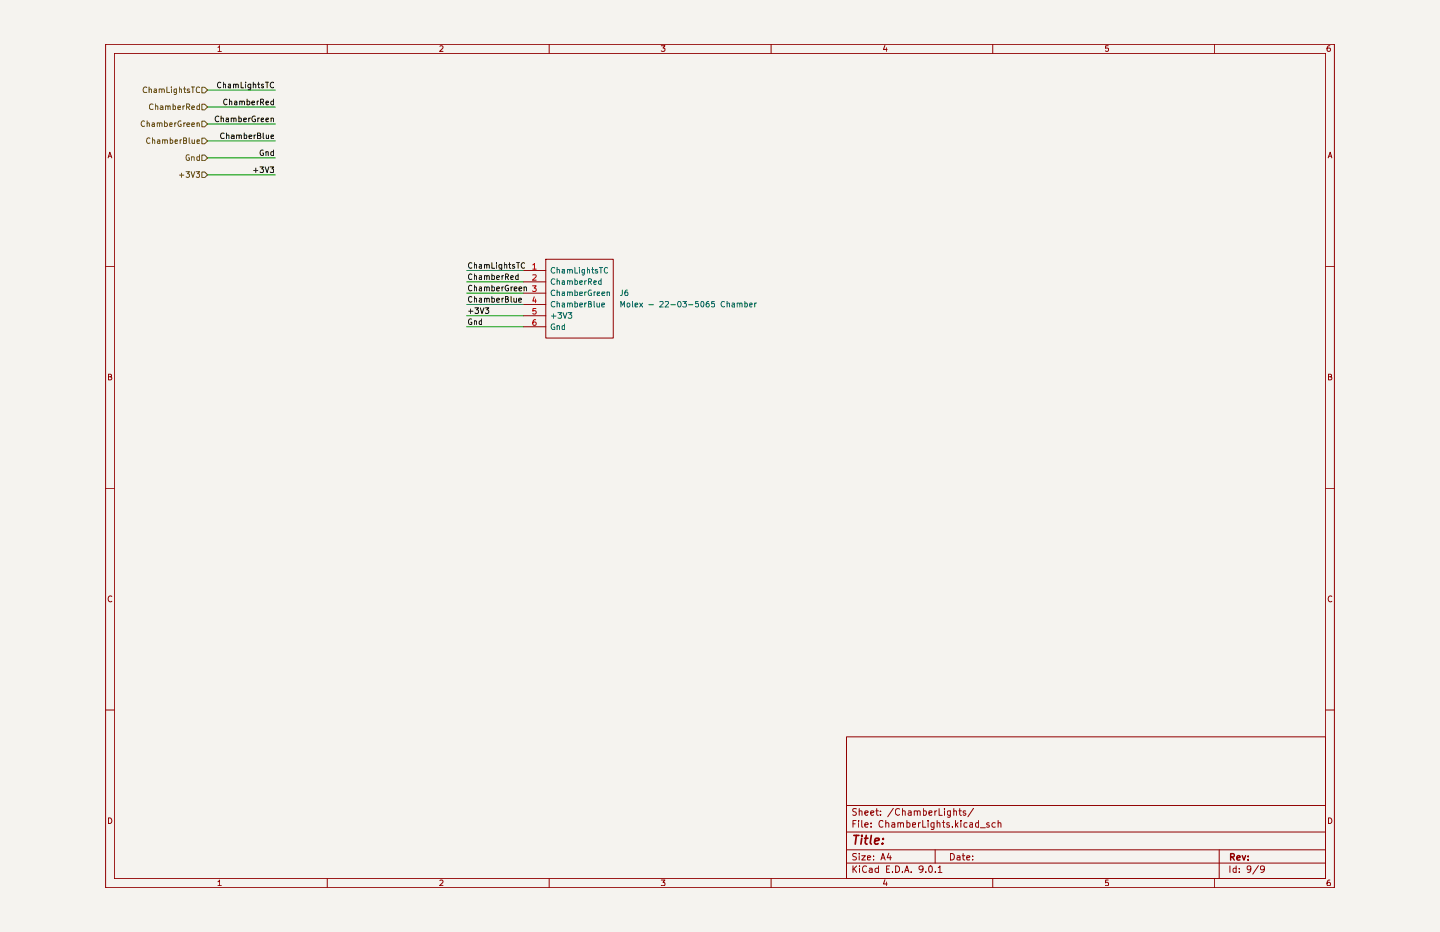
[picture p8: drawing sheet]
<svg xmlns="http://www.w3.org/2000/svg" width="432mm" height="279mm" viewBox="0 0 432 279" stroke-linecap="round" stroke-linejoin="round" font-family="sans-serif">
<path d="M0 -.1h431.8v279.5h-431.8z" fill="#f5f3ef"/>
<g fill="none" stroke="#910000" stroke-width=".3">
<path d="M31.7 13.3h368.4v252.8h-368.4zM34.3 16h363.2v247.4h-363.2zM65.4 14.2l.5-.5v1.7M65.4 15.4h1M98.1 13.3v2.7M131.9 13.9l.6-.2 .3 .5-1 1.2h1M164.7 13.3v2.7M198.3 13.7h1.1l-.6 .7 .5 .1v.7l-.2 .2-.8-.2M231.2 13.3v2.7M265.3 13.6l-.4 1.2h1.1M265.8 14.3v1.1M297.7 13.3v2.7"/>
<path d="M332.3 13.7h-.7l-.1 .8h.8v.7l-.2 .2-.6-.2M364.2 13.3v2.7M398.8 13.7h-.4a1.06 1.06 0 0 0-.1 1.7l.6-.2v-.6l-.3-.2-.7 .2M32.4 47.3l.5-1.7 .6 1.7M32.5 46.8h.9M398.3 47.3l.6-1.7 .5 1.7M398.4 46.8h.9M31.7 79.8h2.6M163.7 77.7h20.2v23.6h-20.2zM397.5 79.8h2.6M156.9 81.1h6.8M156.9 84.5h6.8"/>
<path d="M156.9 87.9h6.8M156.9 91.3h6.8M156.9 94.7h6.8M156.9 98h6.8M32.5 112.9h.8l.1-.5-.3-.2h-.6v1.7h.7l.3-.6-.4-.4M398.4 112.9h.7l.2-.5-.4-.2h-.5v1.7h.6l.4-.6-.5-.4M31.7 146.4h2.6M397.5 146.4h2.6M33.5 178.8a.79 .79 0 0 0-1.1 .7 .79 .79 0 0 0 1.1 .8M399.4 178.8a.79 .79 0 0 0-1.1 .7 .79 .79 0 0 0 1.1 .8M31.7 212.9h2.6M397.5 212.9h2.6"/>
<path d="M253.8 220.9h143.7v42.5h-143.7zM32.5 245.2a.86 .86 0 0 1 1 .8 .86 .86 0 0 1-1 .9zM253.8 258.7h143.7M253.8 254.8h143.7M253.8 249.4h143.7M253.8 241.5h143.7M255.8 259.6v1.9M255.8 247h.7M256.7 246h-.9v2M256.8 255.9l-1 .1v.6l.8 .4 .2 .5-.3 .3-.8-.1M256.8 242.5l-1 .1v.6l.8 .3 .2 .5-.3 .4-.8-.1M256.9 259.6l-1.1 1.1"/>
<path d="M257.5 246v.2M257.5 246.6v1.4M257.6 255.9v.1M257.6 243.2h.8l.1 1.2M257.6 242.4v2M257.6 256.5v1.3M257.7 259.6v.2M258.4 256.5h1.1l-1.1 1.3h1.1M258.4 246v1.7l.3 .3M259.3 247.3l1-.2-.1-.4-.5-.1-.4 .4v.7l.4 .3 .5-.1M259.3 243.8l1-.3-.1-.3-.5-.1-.4 .2v.8l.4 .3 .5-.1M259.8 259.8v-.1a.91 .91 0 0 0-1.2 .9 .91 .91 0 0 0 1.2 .8"/>
<path d="M260.1 257.1l1-.1-.2-.4-.5-.1-.3 .3 .1 .9h.7M261.1 243.8l.9-.3v-.3l-.6-.1-.3 .2 .1 1 .2 .1 .6-.1M261.2 247.8v.2M261.2 246.7v.3M262 257.6v.2M262 256.6v.2M262.6 243.1h.8M262.9 242.4v1.7l.5 .3M263.4 259.6v1.9M264 244.2l.2 .1-.2 .1v-.2v.2M264 243.2h.2l-.2 .1v-.1v.1M264.2 257.8l.6-1.9 .6 1.9"/>
<path d="M264.3 257.2h1M264.8 246.2a.76 .76 0 0 0-1.1-.1 .76 .76 0 0 0-.1 1 .72 .72 0 0 0 .3 .8 .72 .72 0 0 0 .9-.1M265.6 246.8l.8-.1 .1 1.3M265.6 246v2M266.5 255.8l-.5 1.3h1.3M266.8 259.6h-.9v1.9h.9M267 256.5v1.3M267.5 246.7h.7l.1 1.3M267.9 242.3l-1.7 2.6M268.3 247.1l-.7 .1-.2 .3 .2 .5 .7-.1M268.6 259.6a.99 .99 0 0 1 1.2 1 .99 .99 0 0 1-1.2 .9zM269.2 246.8l.8-.1 .1 1.3"/>
<path d="M269.2 246.6v1.4M269.7 242.6a.91 .91 0 0 0-1.1 .1 .91 .91 0 0 0 0 1.2l.6 .5 .5-.2M270.1 247l.3-.4 .4 .1 .1 1.3M270.6 243.2h.8v1.2M270.6 242.4v2M271.9 246.7h.8l.2 .4-.2 .8h-.8M271.9 246v2M272.4 243.2h.7l.1 1.2M273.2 243.5l-.9 .4 .2 .5 .7-.1M273.6 247.3l1-.2-.1-.4-.6-.1-.3 .4 .1 .9h.8M274.2 243.2l.5-.1 .4 .2v1.1M274.2 243.1v1.3"/>
<path d="M275.1 243.3l.2-.2 .5 .1 .1 1.2M275.4 246.6v1.4M276 246.6l-.4 .1-.2 .4M276.7 246v2h.9M276.9 243.2l.6-.1 .3 .3v.6l-.3 .4-.6-.1M276.9 242.4v2M278.3 246v.2M278.3 246.6v1.4M278.6 243.8l.9-.3-.1-.3-.6-.1-.2 .2v1l.2 .1 .6-.1M278.6 259.8l.4-.2a1.08 1.08 0 0 1 .6 1 1.08 1.08 0 0 1-.6 .9l-.4-.1-.1-.6zM280.1 246.6l-.1 1.9-.8 .1M280.1 246.7l-.6-.1-.4 .5 .2 .8h.8"/>
<path d="M280.3 243.1v1.3M280.4 254.8v3.9M280.9 243.1l-.6 .3M281 246.8l.8-.1 .1 1.3M281 246v2M281.6 242.4v2h.9M282.5 246.6h.8M282.9 246v1.7l.4 .3M283.2 242.4v.2M283.2 243.1v1.3M284.6 246.7l-.5-.1-.2 .4 .1 .2 .6 .2v.5h-.7M285 255.9a.99 .99 0 0 1 1.2 .9 .99 .99 0 0 1-1.2 1z"/>
<path d="M285 243.1v1.6l-.4 .3-.5-.1M285 243.2l-.5-.1-.4 .3 .1 .9 .3 .1 .5-.1M285.6 247.8v.2M286 243.2h.8l.1 1.2M286 242.4v2M286.5 246v2M286.8 247.2l.5 .8M287 256.6h.8l.1 1.2M287.3 246.6l-.8 .8M287.5 243.1h.8M287.8 242.4v1.7l.5 .3M287.9 257h-.7l-.3 .4 .3 .4 .7-.1"/>
<path d="M288.1 246v.2l.2-.2h-.2v.2M288.1 246.6v1.4M288.5 256.5h.8M288.8 255.9v1.7l.5 .2M289.6 243.2l-.5-.1-.3 .2 .1 .4 .7 .1v.5l-.2 .1-.6-.1M289.9 257.1l.9-.1-.1-.4-.5-.1-.3 .3 .1 .9h.7M290 246.7l-.6-.1-.3 .5 .1 .8h.8M290.8 246.7h.8l.1 1.3M291.7 257.6v.2M291.7 256.6v.2M291.7 247.1l-.7 .1-.3 .3 .3 .5 .7-.1M291.9 242.3l-1.7 2.6"/>
<path d="M293.5 246.7h-.8l-.2 .4 .2 .8h.8M293.5 246v2M294 248.2h1.5M296.6 246.7l-.4-.1-.4 .4 .8 .4v.5h-.8M298.4 246.7l-.5-.1-.5 .5 .3 .8h.7M299.3 246.8l.8-.1v1.3M299.3 246v2M365.6 254.8v8.6M368.8 259.6v1.9M370.7 259.6v1.9M377.4 259.5l-1.7 2.5M398.4 245.2a.86 .86 0 0 1 1 .8 .86 .86 0 0 1-1 .9z"/>
<path d="M65.4 264.3l.5-.5v1.7M65.4 265.5h1M98.1 263.4v2.7M131.9 264l.6-.2 .3 .5-1 1.2h1M164.7 263.4v2.7M198.3 263.8h1.1l-.6 .7 .5 .2v.7h-1M231.2 263.4v2.7M256 260.4l.9 1.1M257.7 260.3v1.2M260.7 260.3h.8v1.2M261.5 260.7l-.6 .1-.3 .3 .3 .4h.6M263.4 260.3a.72 .72 0 0 0-1 .3v.6a.72 .72 0 0 0 1 .3"/>
<path d="M265.3 263.7l-.4 1.3h1.1M265.8 264.4v1.1M265.9 260.5h.6M267.6 261.4v.1M270.6 261.4v.1M271.3 261.5l.6-1.9 .6 1.9M271.4 260.9h1M273.2 261.4v.1M276.8 260.4l-.2 .3a.72 .72 0 0 1-1-.3v-.5a.67 .67 0 0 1 1.2 0l-.1 1.2-.5 .4h-.4M277.6 261.4v.1M280.5 261.4v.1h-.2l.2-.1v.1M281.3 260.1l.6-.5v1.9"/>
<path d="M281.3 261.5h1.1M297.7 263.4v2.7M332.3 263.8h-.7l-.1 .9 .7-.1 .1 .8h-.8M364.2 263.4v2.7M370.7 260.3h-.6l-.4 .3 .2 .9h.8M371.6 261.4v.1M371.6 260.3v.2M375.1 260.4l-.4 .4-.6-.1-.1-.3 .1-.7 .6-.1 .4 .3a1.44 1.44 0 0 1-.4 1.6h-.6M379.1 260.4a.67 .67 0 0 1-1.1 0l.1-.7a.72 .72 0 0 1 1 .2v.8a.83 .83 0 0 1-1 .8M398.8 263.8l-.5 .1-.3 .3-.1 1.1 .2 .2 .8-.1-.1-.8-.5-.1-.4 .3"/>
</g>
<path d="M369 256.9l1-.1v-.7l-1-.2v2M369.5 256.9l.6 1M370.9 257.2l1-.2-.3-.5h-.4l-.3 .3v.8l.3 .3 .6-.1M372.5 256.5l.5 1.4 .5-1.4M374.3 257.7v.2M374.3 256.7v.1" fill="none" stroke="#910000" stroke-width=".42"/>
<path d="M256 250.4h1.6M256.8 250.4l-.3 2.7M258.4 251.3l-.3 1.8M258.5 250.4l-.2 .1 .2 .2v-.3v.3M259.2 251.3h1.1M259.8 250.4l-.4 2.2 .6 .5M261.3 250.4l-.4 2.2 .4 .5M262.3 252.1l1.3-.2v-.5l-.8-.1-.4 .3-.2 1 .2 .3 .2 .2 .7-.2M264.7 252.8l-.1 .3M264.8 251.4v.2" fill="none" stroke="#910000" stroke-width=".51"/>
<g fill="none" stroke="#0f0f0f" stroke-width=".3">
<path d="M65.6 35a.76 .76 0 0 0-1.1 .6 .76 .76 0 0 0 1.1 .7M66.2 24.8a.74 .74 0 0 0-1 .7 .74 .74 0 0 0 1 .7M66.3 35.6l.7-.1 .1 1M66.3 34.8v1.7M67 25.4l.6-.1v1M67 24.6v1.7M67.8 35.5h.7l.1 1M67.9 39.9v1.7M68.1 29.9a.79 .79 0 0 0-1.1 .5 .79 .79 0 0 0 .7 1l.4-.2M68.5 25.3h.6l.1 1M68.6 35.7l-.9 .4 .3 .4 .6-.1M68.8 30.5l.6-.1 .1 1"/>
<path d="M68.8 29.7v1.7M69.2 25.7l-.8 .2 .3 .4 .5-.1M69.3 35.6l.7-.1 .1 1M69.3 35.4v1.1M70 25.4l.7-.1v1M70 25.2v1.1M70.1 35.6l.3-.2 .3 .1 .1 1M70.4 30.4h.6v1M70.7 25.5l.3-.3 .4 .1 .1 1M71 30.7l-.7 .3 .2 .4 .5-.1M71.6 35.5l.5-.1 .3 .2-.1 .8h-.7M71.6 34.8v1.7"/>
<path d="M71.9 30.5l.6-.1 .1 1M71.9 30.3v1.1M72.3 24.6v1.7h.8M72.6 30.6l.2-.3 .4 .1 .1 1M73.1 35.9l.8-.2-.1-.2-.5-.1-.2 .2 .1 .8h.6M73.2 39.9v1.7M73.7 24.6v.2M73.7 25.2v1.1M74.1 30.4l.5-.1 .3 .3-.1 .7h-.7M74.1 29.7v1.7M74.6 35.4v1.1M75.1 35.4l-.5 .2"/>
<path d="M75.2 25.2v1.4l-.4 .3-.4-.1M75.2 25.3l-.5-.1-.4 .4 .2 .6h.7M75.5 30.8l.9-.1-.1-.3-.5-.1-.3 .3 .1 .7h.7M75.9 25.4l.7-.1 .1 1M75.9 24.6v1.7M76.5 34.9a.78 .78 0 0 0-1 .8 .78 .78 0 0 0 1.1 .6v-.6h-.3M77.1 30.3v1.1M77.2 25.2h.7M77.3 35.4v1.1M77.5 24.6v1.5l.4 .2M77.6 30.3l-.5 .3M77.8 35.4l-.5 .2"/>
<path d="M78.1 30.6h.8l.1-.7-.9-.2v1.7M78.3 35.9l.8-.2-.1-.2-.4-.1-.3 .2 .1 .8h.6M78.6 30.6l.5 .8M78.9 39.9v1.4l.3 .3M79 25.3l-.3-.1-.3 .3 .1 .2 .6 .3-.1 .2h-.6M79.6 24.6h.9M79.8 30.8l.7-.1-.2-.4-.5 .1v.8l.2 .2 .4-.1M79.8 35.9l.7-.2-.2-.3-.5 .1v.7l.2 .3 .4-.1M80.1 24.6v1.7M81.3 35.6l.7-.1v1M81.3 35.4v1.1M82 24.8a.74 .74 0 0 0-1 .7 .74 .74 0 0 0 1 .7"/>
<path d="M82 30.4l-.5-.1-.3 .3 .2 .7h.6M82 29.7v1.7M67.2 40a.76 .76 0 0 0-1.1 .7 .76 .76 0 0 0 1.1 .7M67.9 40.6h.8v1M69.4 40.6h.8v1M70.2 40.8l-.9 .3 .3 .5 .6-.1M71 40.6h.7v1M71 40.5v1.1M71.7 40.6l.3-.1 .4 .1v1M73.2 40.6l.5-.1 .3 .2-.1 .8h-.7M74.7 41l.8-.2-.1-.2h-.7l.1 .9h.6M76 51.1h1.3"/>
<path d="M76.2 40.5v1.1M76.7 40.5l-.5 .2M76.7 50.4v1.3M77.2 40.6h.9v-.6l-.9-.1v1.7h.7l.3-.6-.4-.4M78 50h1l-.5 .6 .5 .4-.1 .6-.2 .1-.7-.1M78.9 45a.76 .76 0 0 0-.9 .8 .76 .76 0 0 0 1 .7v-.6h-.3M79.5 50l.6 1.7 .5-1.7M79.8 45.6h.6v1.1M79.8 45.5v1.2M79.8 40.5l.1 1 .6-.1M80.5 40.5v1.1M81 50h1l-.5 .6 .5 .2v.8l-.2 .1-.8-.1"/>
<path d="M81.3 41l.7-.2v-.2h-.7l.1 .9h.6M82 45.6l-.5-.1-.3 .3 .2 .8h.6M82 45v1.7M141.5 78.9a.74 .74 0 0 0-1.1 .7 .74 .74 0 0 0 1.1 .7M142.2 79.4l.6-.1 .1 1.1M142.2 78.7v1.7M143.8 79.3h.6v1.1M144.4 79.7l-.7 .3 .2 .4 .5-.1M145.3 79.4l.6-.1 .1 1.1M145.3 79.3v1.1M146 79.5l.6-.2 .1 1.1M147.5 78.7v1.7h.8"/>
<path d="M148.9 78.7v.2M148.9 79.3v1.1M151.2 79.4l.7-.1 .1 1.1M151.2 78.7v1.7M152.5 79.3h.7M152.7 78.7v1.5l.5 .2M154.3 79.3l-.6 .2 .1 .3 .5 .1v.4h-.6M154.9 78.7h.9M155.4 78.7v1.7M157.3 78.9a.74 .74 0 0 0-1 .7 .74 .74 0 0 0 1 .7M140.5 93.3h1.3M141.1 92.6v1.4"/>
<path d="M141.4 95.7a.79 .79 0 0 0-.9 .8 .79 .79 0 0 0 1 .7v-.6h-.4M141.5 82.3a.74 .74 0 0 0-1.1 .7 .74 .74 0 0 0 1.1 .7M141.5 85.7a.81 .81 0 0 0-1.1 .5 .81 .81 0 0 0 .6 1l.5-.2M141.5 89.1a.81 .81 0 0 0-1.1 .4 .81 .81 0 0 0 .6 1.1l.5-.2M142.2 82.8l.6-.1 .1 1.1M142.2 86.2l.6-.1 .1 1.1M142.2 96.4l.6-.1 .1 1M142.2 89.6l.6-.1 .1 1.1M142.2 82.1v1.7M142.2 85.5v1.7M142.2 88.9v1.7M142.2 96.2v1.1"/>
<path d="M142.4 92.3h1.1l-.6 .6 .5 .1v.8l-.2 .2-.8-.2M143.8 82.7h.6v1.1M143.8 86.1h.6v1.1M143.8 89.5h.6v1.1M144 92.3l.5 1.7 .6-1.7M144.4 83.1l-.7 .3 .2 .4 .5-.1M144.4 86.4l-.7 .4 .2 .4 .5-.1M144.4 96.3l-.4-.1-.3 .3 .1 .7h.6M144.4 89.8l-.7 .4 .2 .4 .5-.1M144.4 95.6v1.7M145.3 82.8l.6-.1 .1 1.1M145.3 86.2l.6-.1 .1 1.1"/>
<path d="M145.3 89.6l.6-.1 .1 1.1M145.3 82.6v1.2M145.3 86v1.2M145.3 89.4v1.2M145.5 92.3h1.1l-.6 .6 .5 .1v.8l-.3 .2-.7-.2M146 82.9l.2-.3 .4 .1 .1 1.1M146 86.3l.2-.3 .4 .1 .1 1.1M146 89.7l.2-.3 .4 .1 .1 1.1M147.5 82.7l.5-.1 .3 .4-.1 .7h-.7M147.5 86.1l.5-.1 .3 .4-.1 .7h-.7M147.5 89.5l.5-.1 .3 .3-.1 .8h-.7M147.5 82.1v1.7"/>
<path d="M147.5 85.5v1.7M147.5 88.9v1.7M148.9 83.2l.9-.1-.1-.4-.5-.1-.3 .3 .1 .8h.7M148.9 86.6l.9-.2-.1-.3-.5-.1-.3 .3 .1 .8h.7M148.9 90l.9-.2-.1-.3-.5-.1-.3 .3 .1 .8h.7M150.5 80.3h-.8l.1-1h.7v1.4l-.4 .3-.4-.1M150.5 82.6v1.2M150.5 86v1.2M150.5 89.4v1.2M151 82.6l-.5 .4M151 86l-.5 .4M151 89.4l-.5 .3"/>
<path d="M151.6 83l.7-.1 .1-.6-.8-.2v1.7M151.6 89.7h.5l.3-.5-.3-.3h-.5v1.7l.8-.2 .1-.4-.4-.3M152 83l.5 .8M152.4 85.6a.76 .76 0 0 0-.9 .8 .76 .76 0 0 0 1 .6v-.6h-.4M153.2 83.2l.7-.1-.1-.5-.6 .1v.9l.2 .2 .4-.1M153.2 88.9v1.4l.3 .3M153.2 86v1.2M153.8 86l-.6 .4M154.1 89.4l.1 1.1 .7-.1M154.2 86.6l.8-.2-.1-.3-.5-.1-.2 .3 .1 .8h.6M154.9 89.4v1.2M155.4 82.7l-.5-.1-.3 .4 .1 .7h.7"/>
<path d="M155.4 82.1v1.7M155.5 90l.9-.2-.1-.3-.5-.1-.3 .3 .1 .8h.7M155.6 86.6l.9-.2-.1-.3-.5-.1-.3 .3 .1 .8h.7M157.1 86.2l.7-.1 .1 1.1M157.1 86v1.2"/>
</g>
<path d="M159.8 79.4l.5-.4v1.7M159.7 85.7h1.1l-.6 .7 .5 .1 .1 .6-.4 .3-.7-.2M159.8 82.5l.8-.1 .2 .4-1.1 1.2h1.1M159.8 80.7h1M160.2 89l-.4 1.3h1M160.6 95.8h-.3a1.06 1.06 0 0 0-.2 1.7l.6-.1 .1-.5-.4-.4h-.3l-.3 .4M160.6 89.7v1.1M160.7 92.5h-.8l-.1 .8 .8-.1 .1 .8-.3 .1-.6-.1" fill="none" stroke="#b90000" stroke-width=".3"/>
<g fill="none" stroke="#006665" stroke-width=".3">
<path d="M165.4 94.7h1.3M166 94.1v1.3M166.3 97.2a.78 .78 0 0 0-1 .8 .78 .78 0 0 0 1.1 .6v-.6h-.4M166.4 80.3a.76 .76 0 0 0-1.1 .7 .76 .76 0 0 0 1.1 .7M166.4 83.7a.76 .76 0 0 0-1.1 .7 .76 .76 0 0 0 1.1 .7M166.4 87.1a.76 .76 0 0 0-1.1 .7 .76 .76 0 0 0 1.1 .7M166.4 90.5a.76 .76 0 0 0-1.1 .7 .76 .76 0 0 0 1.1 .7M167 80.9h.7l.1 1M167 84.3l.3-.1 .5 .1v1M167 87.6l.7-.1 .1 1.1M167 91l.7-.1 .1 1.1M167 97.8l.7-.1 .1 1.1"/>
<path d="M167 80.2v1.7M167 83.6v1.7M167 87v1.6M167 90.3v1.7M167 97.6v1.2M167.3 93.7h1.1l-.6 .6 .5 .2v.7l-.2 .2-.8-.2M168.6 80.9h.6l.1 1M168.6 84.2l.7 .1v1M168.6 87.5h.6l.1 1.1M168.6 90.9h.6l.1 1.1M168.8 93.7l.6 1.7 .6-1.7M169.3 81.1l-.7 .2v.5h.7"/>
<path d="M169.3 84.5l-.7 .2v.5h.7M169.3 87.9l-.7 .2v.5h.7M169.3 91.3l-.7 .1v.5h.7M169.3 97.7l-.7 .1v.8l.7 .1M169.3 97.1v1.7M170.2 80.9h.6l.1 1M170.2 84.3l.1-.1 .6 .1v1M170.2 87.6l.6-.1 .1 1.1M170.2 91l.6-.1 .1 1.1M170.2 80.8v1.1M170.2 84.2v1.1M170.2 87.5v1.1"/>
<path d="M170.2 90.8v1.2M170.3 93.7h1.1l-.5 .6 .5 .2v.7l-.3 .2-.8-.2M170.9 81l.2-.2 .4 .1 .1 1M170.9 84.3l.2-.1 .5 .1v1M170.9 87.7l.6-.2 .1 1.1M170.9 91.1l.2-.3 .4 .1 .1 1.1M172.4 80.2v1.7h.8M172.4 84.2h.5l.3 .2-.1 .8h-.7M172.4 87.5h.7l.1 .3-.1 .8h-.7M172.4 90.9l.5-.1 .3 .4-.1 .7h-.7M172.4 83.6v1.7M172.4 87v1.6"/>
<path d="M172.4 90.3v1.7M173.7 80.2v.1M173.7 80.8v1.1M173.8 84.7l.9-.2-.1-.3-.8 .1 .1 .9h.7M173.8 88.1l.9-.2-.1-.4-.8 .2 .1 .9h.7M173.8 91.4l.9-.1-.1-.4-.5-.1-.3 .3 .1 .8h.7M175.3 80.8v1.3l-.3 .4-.4-.1M175.3 80.9l-.5-.1-.3 .3 .2 .7h.6M175.3 84.2v1.1M175.3 87.5v1.1M175.3 90.8v1.2M175.9 84.2l-.6 .2"/>
<path d="M175.9 87.5h-.4l-.2 .3M175.9 90.8l-.6 .4M176.1 80.9h.6l.1 1M176.1 80.2v1.7M176.4 84.4l.9-.1v-.6l-.9-.1v1.7M176.4 91.1l.7-.1 .1-.5-.8-.2v1.7h.6l.4-.6-.4-.3M176.8 84.4l.6 .9M177.3 87a.78 .78 0 0 0-1 .8 .78 .78 0 0 0 1 .8l.1-.7h-.4M177.4 80.8h.7M177.6 80.2v1.4l.5 .3M178.1 84.7l.7-.2-.1-.3-.6 .1v.9h.6M178.1 90.3l.2 1.7"/>
<path d="M178.1 87.5v1.1M178.6 87.5h-.4l-.1 .3M179 90.8l.1 1.1h.6M179.1 88.1l.7-.2v-.4l-.7 .2 .1 .9h.6M179.2 80.9l-.5-.1-.2 .2 .7 .4v.4h-.7M179.7 80.2h1M179.7 90.8v1.2M180.2 80.2v1.7M180.3 84.2h-.5l-.3 .2 .2 .8h.6M180.3 83.6v1.7M180.4 91.4l.9-.1-.1-.4-.5-.1-.3 .3 .1 .8h.7M180.5 88.1l.9-.2-.1-.4-.8 .2 .1 .9h.7"/>
<path d="M182 87.6l.7-.1 .1 1.1M182 87.5v1.1M182.2 80.3h-.1a.83 .83 0 0 0-1 .6 .83 .83 0 0 0 .6 1l.5-.2"/>
</g>
<path d="M60.5 51.6h.9l.8 .8-.8 .9h-.9z" fill="#f5f3ef"/>
<path d="M53.8 52.5h1.3M54.4 51.9v1.3M55.8 51.5h1l-.6 .6 .5 .1v.8l-.2 .2-.7-.2M57.3 51.5l.5 1.7 .6-1.7M58.8 51.5h1.1l-.6 .6 .5 .1v.8l-.3 .2-.7-.2M60.5 51.6h.9l.8 .8-.8 .9h-.9z" fill="none" stroke="#765500" stroke-width=".3"/>
<path d="M60.5 46.5h.9l.8 .8-.8 .9h-.9z" fill="#f5f3ef"/>
<path d="M56.7 46.5a.78 .78 0 0 0-.9 .7 .78 .78 0 0 0 .9 .8l.1-.7h-.3M57.5 47.1l.8 .1v.9M57.5 47v1.1M59.8 47.1l-.5-.1-.3 .2 .1 .8h.7M59.8 46.4v1.7M60.5 46.5h.9l.8 .8-.8 .9h-.9z" fill="none" stroke="#765500" stroke-width=".3"/>
<path d="M60.5 36.3h.9l.8 .9-.8 .8h-.9z" fill="#f5f3ef"/>
<g fill="none" stroke="#765500" stroke-width=".3">
<path d="M43.3 36.4a.74 .74 0 0 0-1 .7 .74 .74 0 0 0 1 .7M44.1 37l.6-.1 .1 1M44.1 36.2v1.7M45.6 36.9h.6l.1 1M46.3 37.3l-.7 .2 .2 .4 .5-.1M47.2 37l.6-.1v1M47.2 36.8v1.1M47.8 37.1l.3-.3 .4 .1 .1 1M49.4 36.9l.5-.1 .3 .4-.2 .6h-.6M49.4 36.2v1.7M50.9 37.3h.7v-.4l-.5-.1-.2 .3 .1 .7h.6M52.4 36.8v1.1"/>
<path d="M52.8 36.8l-.4 .4M54.3 36.3a.76 .76 0 0 0-1 .8 .76 .76 0 0 0 1.1 .7v-.5h-.3M55.1 36.8v1.1M55.6 36.8l-.5 .4M56 37.3h.9l-.1-.4-.5-.1-.3 .3 .1 .7h.7M57.5 37.3h.8v-.4l-.6-.1-.2 .3 .1 .7h.7M59.1 37l.6-.1 .1 1M59.1 36.8v1.1M60.5 36.3h.9l.8 .9-.8 .8h-.9z"/>
</g>
<path d="M60.5 31.2h.9l.8 .9-.8 .8h-.9z" fill="#f5f3ef"/>
<g fill="none" stroke="#765500" stroke-width=".3">
<path d="M45.9 31.3a.76 .76 0 0 0-1.1 .7 .76 .76 0 0 0 1.1 .7M46.6 31.9l.6-.1 .1 1.1M46.6 31.2v1.7M48.1 31.8h.7l.1 1.1M48.9 32.2l-.9 .3 .3 .4 .6-.1M49.6 31.9l.7-.1 .1 1.1M49.6 31.7v1.2M50.4 32l.2-.3 .5 .1v1.1M51.9 31.8l.8 .1v.8l-.8 .1M51.9 31.2v1.7M53.3 32.3l.9-.1-.1-.4-.5-.1-.3 .3 .1 .8h.7M54.9 31.7v1.2"/>
<path d="M55.4 31.7l-.5 .4M55.9 32.1l.8-.1 .1-.7-.9-.1v1.7M56.3 32.1l.6 .8M57.5 32.3l.8-.1v-.4l-.6-.1-.2 .3 .1 .8h.7M59.8 31.8l-.5-.1-.3 .4 .1 .7h.7M59.8 31.2v1.7M60.5 31.2h.9l.8 .9-.8 .8h-.9z"/>
</g>
<path d="M60.5 41.4h.9l.8 .8-.8 .9h-.9z" fill="#f5f3ef"/>
<g fill="none" stroke="#765500" stroke-width=".3">
<path d="M45 41.5a.74 .74 0 0 0-1.1 .7 .74 .74 0 0 0 1.1 .6M45.7 42.1l.6-.1 .1 1M45.7 41.3v1.7M47.2 42h.6l.1 1M47.9 42.2l-.7 .4 .2 .4 .5-.1M48.8 42.1l.6-.1v1M48.8 41.9v1.1M49.4 42.2l.3-.3 .4 .1 .1 1M51.1 42l.4-.1 .3 .3-.2 .7h-.5M51.1 41.3v1.7M52.5 42.4l.8-.2-.1-.2-.5-.1-.2 .3 .1 .7h.6M54 41.9v1.1"/>
<path d="M54.4 41.9l-.4 .3M55 42.2l.8-.1 .1-.6-.9-.2v1.7h.7l.3-.6-.4-.2M56.7 41.3v1.5l.3 .2M57.6 41.9l.1 1 .6-.1M58.3 41.9v1.1M59.1 42.4l.8-.2-.1-.2h-.7v.9h.7M60.5 41.4h.9l.8 .8-.8 .9h-.9z"/>
</g>
<path d="M60.5 26.2h.9l.8 .8-.8 .9h-.9z" fill="#f5f3ef"/>
<g fill="none" stroke="#765500" stroke-width=".3">
<path d="M44 26.2a.79 .79 0 0 0-1.1 .8 .79 .79 0 0 0 1.1 .7M44.7 26.8h.7l.1 1M44.7 26.1v1.7M46.2 26.8h.7l.1 1M47 27.1l-.9 .3 .3 .4 .6-.1M47.8 26.8h.6l.1 1M47.8 26.7v1.1M48.5 26.9l.3-.2 .4 .1 .1 1M50 26.1v1.7h.9M51.4 26.1v.1M51.4 26.7v1.1M52.9 26.7v1.3l-.2 .4-.5-.1"/>
<path d="M52.9 26.8l-.4-.1-.3 .3v.7h.7M53.8 26.8h.6v1M53.8 26.1v1.7M55 26.7h.7M55.3 26.1v1.5l.4 .2M56.8 26.8l-.4-.1-.3 .3 .8 .6-.8 .1M57.4 26.1h.9M57.8 26.1v1.7M59.9 26.2h-.1a.86 .86 0 0 0-1 .5 .86 .86 0 0 0 .3 1h.8M60.5 26.2h.9l.8 .8-.8 .9h-.9z"/>
</g>
<path d="M62.2 37.2h20.3M62.2 32.1h20.3M62.2 27h20.3M62.2 47.3h20.3M62.2 42.2h20.3M62.2 52.4h20.3M140 81.1h16.9M140 84.5h16.9M140 87.9h16.9M140 98h16.9M140 94.7h16.9M140 91.3h16.9" fill="none" stroke="#090" stroke-width=".3"/>
<g fill="none" stroke="#006665" stroke-width=".3">
<path d="M186.2 92v-1.7l.5 1.2 .6-1.2v1.7M186.6 87l-.1 1.4-.5 .2M188 91l.3-.2 .5 .2-.1 .9h-.7zM188.1 87h-.4l-.2 .4-.1 .9 .3 .3 .5-.1 .1-.6-.3-.4h-.3l-.3 .4M189.7 90.3v1.6l.1 .1M190.4 91.4l.9-.1-.1-.4-.5-.1-.3 .3 .1 .8h.7M191.8 90.8l.9 1.2M192.7 90.8l-.9 1.2M194.6 91.4h1.3M197.9 90.5l.6-.2 .4 .5-1.1 1.2h1.1M199.5 90.5l.7-.2 .3 .5-1.1 1.2h1.1M201.2 91.4h1.3"/>
<path d="M203.5 90.4l.1-.1a.88 .88 0 0 1 .7 .9 .88 .88 0 0 1-.7 .8 1.1 1.1 0 0 1-.1-1.6zM204.7 90.3h1.1l-.6 .6 .5 .2v.8l-.2 .1-.8-.1M206.5 91.4h1.3M209.4 90.3h-.8l-.1 .8 .8-.1 .1 .9-.3 .1-.6-.1M210.3 90.5l.3-.2a.93 .93 0 0 1 .5 .9 .93 .93 0 0 1-.5 .8l-.5-.6zM212.5 90.3l-.4 .1-.3 .4v.9l.3 .3 .5-.1-.1-.9-.4-.1-.3 .4M214.2 90.3h-.8v.8l.7-.1 .1 .9-.2 .1-.6-.1M217.3 90.5a.74 .74 0 0 0-1.1 .7 .74 .74 0 0 0 1.1 .7M218 91l.7-.1 .1 1.1M218 90.3v1.7M219.5 90.9h.7l.1 1.1M220.3 91.3l-.8 .3 .2 .4 .6-.1"/>
<path d="M221.1 91l.6-.1 .1 1.1M221.1 90.8v1.2M221.8 91.1l.3-.3 .3 .1 .1 1.1M223.4 90.9l.4-.1 .3 .4-.1 .7h-.6M223.4 90.3v1.7M224.8 91.4l.8-.1-.1-.4-.5-.1-.2 .3 .1 .8h.6M226.3 90.8v1.2M226.8 90.8l-.5 .4"/>
</g>
</svg>
